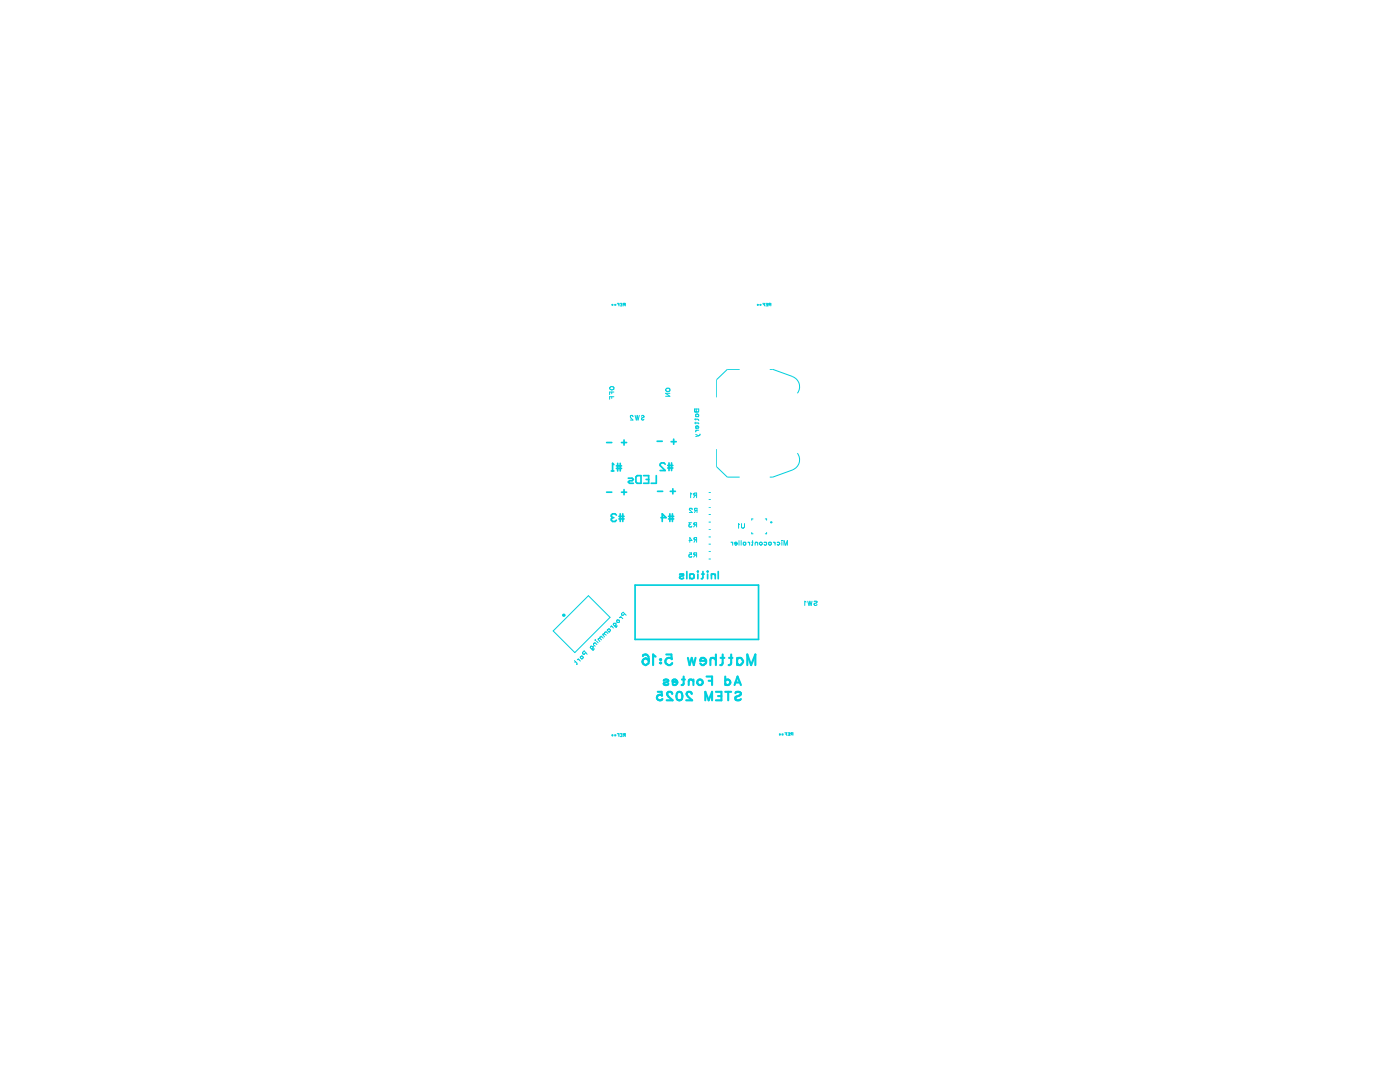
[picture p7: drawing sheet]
<svg xmlns="http://www.w3.org/2000/svg" width="279mm" height="216mm" viewBox="0 0 279 216" stroke-linecap="round" stroke-linejoin="round" font-family="sans-serif">
<g fill="none" stroke="#00cfdc" stroke-width=".42">
<path d="M128.3 131.7l.5-.3 .6 .3v.7l-.5 .3a.68 .68 0 0 1-.6-1zM128.3 130.9a.58 .58 0 0 1 .9-.2l.2 .3 .1 .9M130.8 131l-.5-.4v2.1M131.7 131.6h.2zM131.7 132.3h.2zM132.5 135.8a.54 .54 0 0 1 .9 0l-.9 .6M133 130.6h1l.1 .9a.73 .73 0 0 0-1-.1 .73 .73 0 0 0-.2 1l.5 .3a.67 .67 0 0 0 .8-.4M134.2 135.8l.1-.1a.54 .54 0 0 1 .9 .4h-1zM135.2 136.1v.2a.5 .5 0 0 1-.4 .4 .5 .5 0 0 1-.6-.3M136.1 135.6h.6M136.4 135v1.4v.2l-.4 .1M137.3 131.3l.3 1.4 .4-1.4 .5 1.4 .3-1.4"/>
<path d="M138.4 135.9l-.4-.3-.5 .1v1M138.4 135.6v1.1M139.9 131.4a.66 .66 0 0 1 1 .5h-1.2zM140.9 131.9a.72 .72 0 0 1-.8 .8l-.4-.3M141 135h1.1v1.7M141.4 135.8h.7M142.9 131.7l-.5-.4-.5 .1-.1 1.3M142.9 130.6v2.1M143.8 131.3h.8M144.2 130.6v1.7l-.2 .4h-.3M144.7 135v1.7M144.7 135.8a.55 .55 0 0 1 .9-.1 .55 .55 0 0 1 0 .9 .55 .55 0 0 1-.9-.2"/>
<path d="M145.5 131.3h.7M145.9 130.6v1.7l-.1 .2-.4 .2M146.6 136.7l.6-1.7 .7 1.7M146.8 136.2h.8M147.1 131.3v1.4M147.1 131.6l.3-.3h.4l.5 .6a.85 .85 0 0 1-.9 .8l-.3-.3M149.1 132.7v-2.1l.8 2.1 .8-2.1v2.1"/>
<circle cx="139.7" cy="136.1" r=".56"/>
</g>
<circle cx="132.5" cy="136.4" r=".21" fill="#00cfdc"/>
<path d="M131.3 138h.7l.1 .8a.59 .59 0 0 0-.9 0 .59 .59 0 0 0 .2 .9 .59 .59 0 0 0 .8-.2M132.5 136.4a.54 .54 0 0 0 .9 0M134.2 138.5l-.4-.5-.6 .2a.55 .55 0 0 0 .2 .8l.8 .7h-1.1M135.3 138.1a.58 .58 0 0 1 .8 .3 1.02 1.02 0 0 1-.4 1.3h-.4a1.23 1.23 0 0 1 0-1.6zM138 138.5l-.3-.5-.6 .2a.55 .55 0 0 0 .2 .8l.8 .7h-1.2M140.8 139.7v-1.7l.6 1.7 .7-1.7v1.7M142.9 138h1.1v1.7h-1.1M143.3 138.9h.7M144.7 138h1.2M145.3 138v1.7M146.8 138.3a.61 .61 0 0 1 .6-.3 .61 .61 0 0 1 .5 .5l-.2 .2-.8 .4-.1 .4a.67 .67 0 0 0 1.1 0" fill="none" stroke="#00cfdc" stroke-width=".42"/>
<g fill="none" stroke="#00cfdc" stroke-width=".2">
<path d="M121.7 77.4l.5-.3 .3 .2v.3a.47 .47 0 0 1-.5 .2 .47 .47 0 0 1-.3-.4zM122.1 60.8l.2 .1M122.1 78.2v.4M122.1 79.2v.3M122.3 60.7v.3M122.3 60.8l-.2 .1M122.5 78.2h-.8v.5M122.5 79.2h-.8v.5M122.7 60.8l.2 .1M122.8 60.7v.3M122.9 60.8l-.2 .1M123.2 60.5h.3v.5"/>
<path d="M123.4 60.8h.1M123.8 60.5h.3v.5h-.3M123.9 60.8h.2M124.5 60.5h.1M124.5 60.7h.1M124.5 60.5h.3v.5M124.5 60.5v.3h.3M124.6 60.8l-.1 .2M132.8 77.7l.3-.2h.4l.2 .1v.4a.47 .47 0 0 1-.5 .1 .47 .47 0 0 1-.4-.4zM133.7 78.5h-.9l.9 .6h-.9M147.6 73.7h-2.4l-2.2 2v3.6M151.1 60.8l.3 .1"/>
<path d="M151.2 60.7v.3M151.4 60.8l-.3 .1M151.6 60.8l.3 .1M151.8 60.7v.3M151.9 60.8l-.3 .1M152.2 60.5h.4v.5M152.3 60.8h.3M152.8 60.5h.4v.5h-.4M152.9 60.8h.3M153.5 60.5h.1M153.5 60.5v.3h.3M153.5 60.5h.3v.5"/>
<path d="M153.6 60.8l-.2 .2M153.6 73.7h.6l4 1.4M158.2 75.2a2.14 2.14 0 0 1 .9 3.3M126.2 83h.1M126.3 83.1l-.1-.2-.4 .1 .1 .4 .4 .4h-.5M126.7 82.9l.3 .9 .2-.9 .1 .9 .3-.9M128 83.1l.2-.2 .3 .2v.1l-.5 .3 .2 .3 .3-.2M138.1 98.5l-.3-.1v.9M138.5 98.5h.1M138.5 98.5l.5-.1v.9M138.5 98.5v.3h.5M138.6 83.6h.7l.1 .3"/>
<path d="M138.6 84.4h.8v.2M138.8 98.8l-.4 .5M138.9 82.2h.1M138.9 83.1h.5M138.9 83.6v.2M138.9 84.2v.4M138.9 85.8h.5M138.9 86.7l.5 .2M138.9 82l.1 .2h.4v-.6h-.8v.5l.3 .1M138.9 81.6v.6M138.9 83.1v-.5h.4l.1 .2-.1 .3M139.1 85v.5l-.2-.1v-.4h.4l.1 .2-.1 .3"/>
<path d="M139.1 85.8l-.2 .2v.2M139.4 86.9l-.5 .2M139.7 86.6v.2l-.3 .1M141.4 98.3h.5M141.4 99.7h.5M143 89.6v3.6l2.2 2h2.4M158.2 93.8l-4 1.4h-.6M159.1 90.4a2.14 2.14 0 0 1-.9 3.3M137.5 107.9h.6l-.4-.6v.9M137.6 110.3h.4v.4M138 110.7h.1M138 104.3h-.5l.2 .3-.2 .1v.4l.5 .1 .1-.2"/>
<path d="M138 110.7h-.4l-.1 .4 .5 .1 .1-.2M138.1 101.6h.1M138.1 101.6l-.1-.2h-.3l-.1 .3 .6 .6h-.6M138.5 110.7h.1M138.5 104.4h.1M138.5 104.6h.1M138.5 104.4l.5-.1v.9M138.5 110.7v-.4h.5v.9M138.5 104.4v.2M138.5 110.7h.5M138.5 104.6l.5 .1M138.8 107.7l-.3 .5"/>
<path d="M138.8 110.7l-.4 .5M138.8 104.7l-.4 .5M138.9 101.9l-.3 .4M139 107.7h-.4l-.1-.3 .5-.1v.9M139.1 101.9l-.5-.1v-.3l.5-.1v.9M141.4 107.1h.5M141.4 108.6h.5M141.4 110h.5M141.4 111.5h.5M141.4 101.2h.5M141.4 102.7h.5M141.4 104.2h.5"/>
<path d="M141.4 105.6h.5M145.9 108.2l.3 .1M146.2 108.2v.6M146.7 108.2h.3l.1 .3h-.5zM147.1 108.5l-.2 .3-.3-.2M147.5 107.9v.9M147.6 104.6l-.2-.1v.9M147.9 107.9v.9M148 104.5v.7l.2 .2 .4-.2v-.7M148.4 108.2l.4 .1v.3l-.1 .2-.4-.2zM149.3 108.2h.1l.2 .3M149.6 108.2v.6"/>
<path d="M150 108.8h.1M150 108.2h.3M150 106.3v.2h.3M150.2 107.9v.7l-.2 .2M150.3 103.5h-.3v.3M151.2 108.4l-.4-.2-.1 .6M151.2 108.2v.6M151.7 108.2h.3l.1 .3-.2 .3-.3-.3zM152.5 108.3h.5v.3l-.2 .2-.3-.2M152.7 103.5h.3v.3M153 106.3v.2h-.3M153.5 108.2l.4 .1v.3l-.1 .2-.4-.2z"/>
<path d="M153.9 104.1l.1 .1v.1l-.2-.1zM154.3 108.2h.2l.2 .3M154.7 108.2v.6M155.1 108.3l.3-.1 .2 .3-.2 .3-.3-.2M156 107.9h.1M156 108.2v.6M156.5 108.8v-.9l.3 .9 .3-.9v.9M161.2 120l.3 .8 .1-.8 .3 .8 .1-.8M110.4 125.9l7-7 4.3 4.3-7 7zM114.6 131.8l.5 .5v.3M114.9 132l-.2 .2M115.4 131.5l.4 .4"/>
<path d="M115.5 131.6l-.3 .1M115.8 131.1l.4-.2 .2 .3-.3 .3zM116.2 130.3h.1M116.2 130.3l.4-.4 .6 .7M116.2 130.3l.3 .3M116.5 130.6h.1M116.9 130.2l-.4 .4M117.8 129.2l.5 .5h.1l.2-.2M118.3 129h.1M118.3 129l-.4-.1v.4M118.3 129l.1 .4-.4 .1M118.7 128.2l.4 .4"/>
<path d="M118.8 127.8h.1M118.8 127.7h.1M118.8 128.4h-.4v.3l.4 .2M118.8 127.7v.1M119 127.9l.4 .4M119.7 127.4l-.3 .1 .3 .5M119.7 127.4l.4 .3M120 126.9l.4 .4M120.1 127.1l-.4 .1v.2M120.6 126.5l-.3 .1 .3 .5M120.6 126.5l.4 .2M120.9 126l.4 .4"/>
<path d="M121 126.2h-.3l-.1 .3M121.2 125.7l.4 .5M121.2 125.8v-.2l.3-.1 .3 .2-.1 .4h-.2M122 124.9l.4 .4M122.1 125l-.3 .1M122.3 124.5l.6 .6M122.4 124.7l.1-.3 .4 .1v.3l-.3 .1M122.9 125.1h.1M123.1 123.8l.1-.1a.34 .34 0 0 1 .4 .4l-.4 .1zM123.2 124.9l-.3 .2M123.5 123.8h.1M123.9 123l.4 .4"/>
<path d="M124 123.2l-.4 .1M124.6 122.5l-.2 .3-.4-.1v-.3l.4-.2 .6 .6M160.9 120.1l-.3-.1v.8M162.5 120.1l.5-.1v.3l-.4 .1-.1 .2 .1 .2 .5-.2M122.1 146.6l.2 .2M122.3 146.6v.3M122.3 146.6l-.2 .2M122.7 146.6l.2 .2M122.8 146.6v.3M122.9 146.6l-.2 .2M123.2 146.4h.3v.6M123.4 146.6h.1"/>
<path d="M123.8 146.4h.3v.6h-.3M123.9 146.6h.2M124.5 146.5h.1M124.5 146.6h.1M124.5 146.5l.3-.1v.6M124.5 146.5v.1M124.5 146.6h.3M124.6 146.6l-.1 .4M155.5 146.5l.3 .1M155.6 146.4v.3M155.8 146.5l-.3 .1M156 146.5l.3 .1"/>
<path d="M156.2 146.4v.3M156.3 146.5l-.3 .1M156.6 146.2h.4v.5M156.7 146.5h.3M157.2 146.2h.4v.5h-.4M157.3 146.5h.3M158 146.5l-.2 .2M158.2 146.5h-.3l-.1-.2 .4-.1v.5"/>
</g>
<g fill="none" stroke="#00cfdc" stroke-width=".34">
<path d="M121.1 88.3h1M121.1 98.2h1M122 94h.5M122.5 92.7l-.2-.2v1.5M123 93h1M123 93.5h1M123.3 92.5v1.5M123.8 92.5v1.5M124 88.3h1M124 98.2h1M124.5 87.8v1M124.5 97.7v1"/>
<path d="M125.4 95.4h.8l.2 .3-.2 .2h-.6l-.2 .3 .2 .2h.8M126.9 95.2l.3-.3h.7v1.5h-.7l-.3-.2zM128.4 94.9h1.1v1.5h-1.1M128.9 95.7h.6M131 94.9v1.5h-1M131.1 88.1h1.1M131.2 98h1M132.8 92.6l-.3-.2h-.5l-.3 .2v.3l1.1 1h-1.1M133.3 92.9h1M133.3 93.4h1M133.5 92.4v1.5M133.8 98h1"/>
<path d="M133.9 88.1h1.1M134 92.4v1.5M134.3 97.5v1M134.4 87.6v1M122.3 103.3h.2M122.3 103.3l-.3 .2v.3l.3 .3h.5l.2-.3M123 102.8l-.2-.3h-.5l-.3 .3v.2l.3 .3M123.5 103h1M123.5 103.5h1M123.8 102.5v1.6M124.3 102.5v1.6M126.7 116.8h24.7v10.8h-24.7z"/>
<path d="M131.9 103.3h1l-.7-.8v1.6M133.4 103h1M133.4 103.5h1M133.7 102.5v1.6M134.2 102.5v1.6M135.6 114.7l.1-.1h.7v.3l-.5 .1-.3 .2 .4 .3 .4-.2M137.1 114v1.5M137.7 114.7l.1-.1h.5l.2 .1v.6l-.3 .2-.5-.2M137.7 114.6v.9M139.2 114h.2zM139.3 114.6v.9M140 114.6h.5"/>
<path d="M140.3 114v1.2l-.2 .3h-.1M141.1 114h.2zM141.2 114.6v.9M142.7 114.6v.9M142.7 114.8l-.2-.2h-.5v.9M143.3 114v1.5M112.4 122.6l.3 .2-.1 .1-.3-.1z"/>
</g>
</svg>
